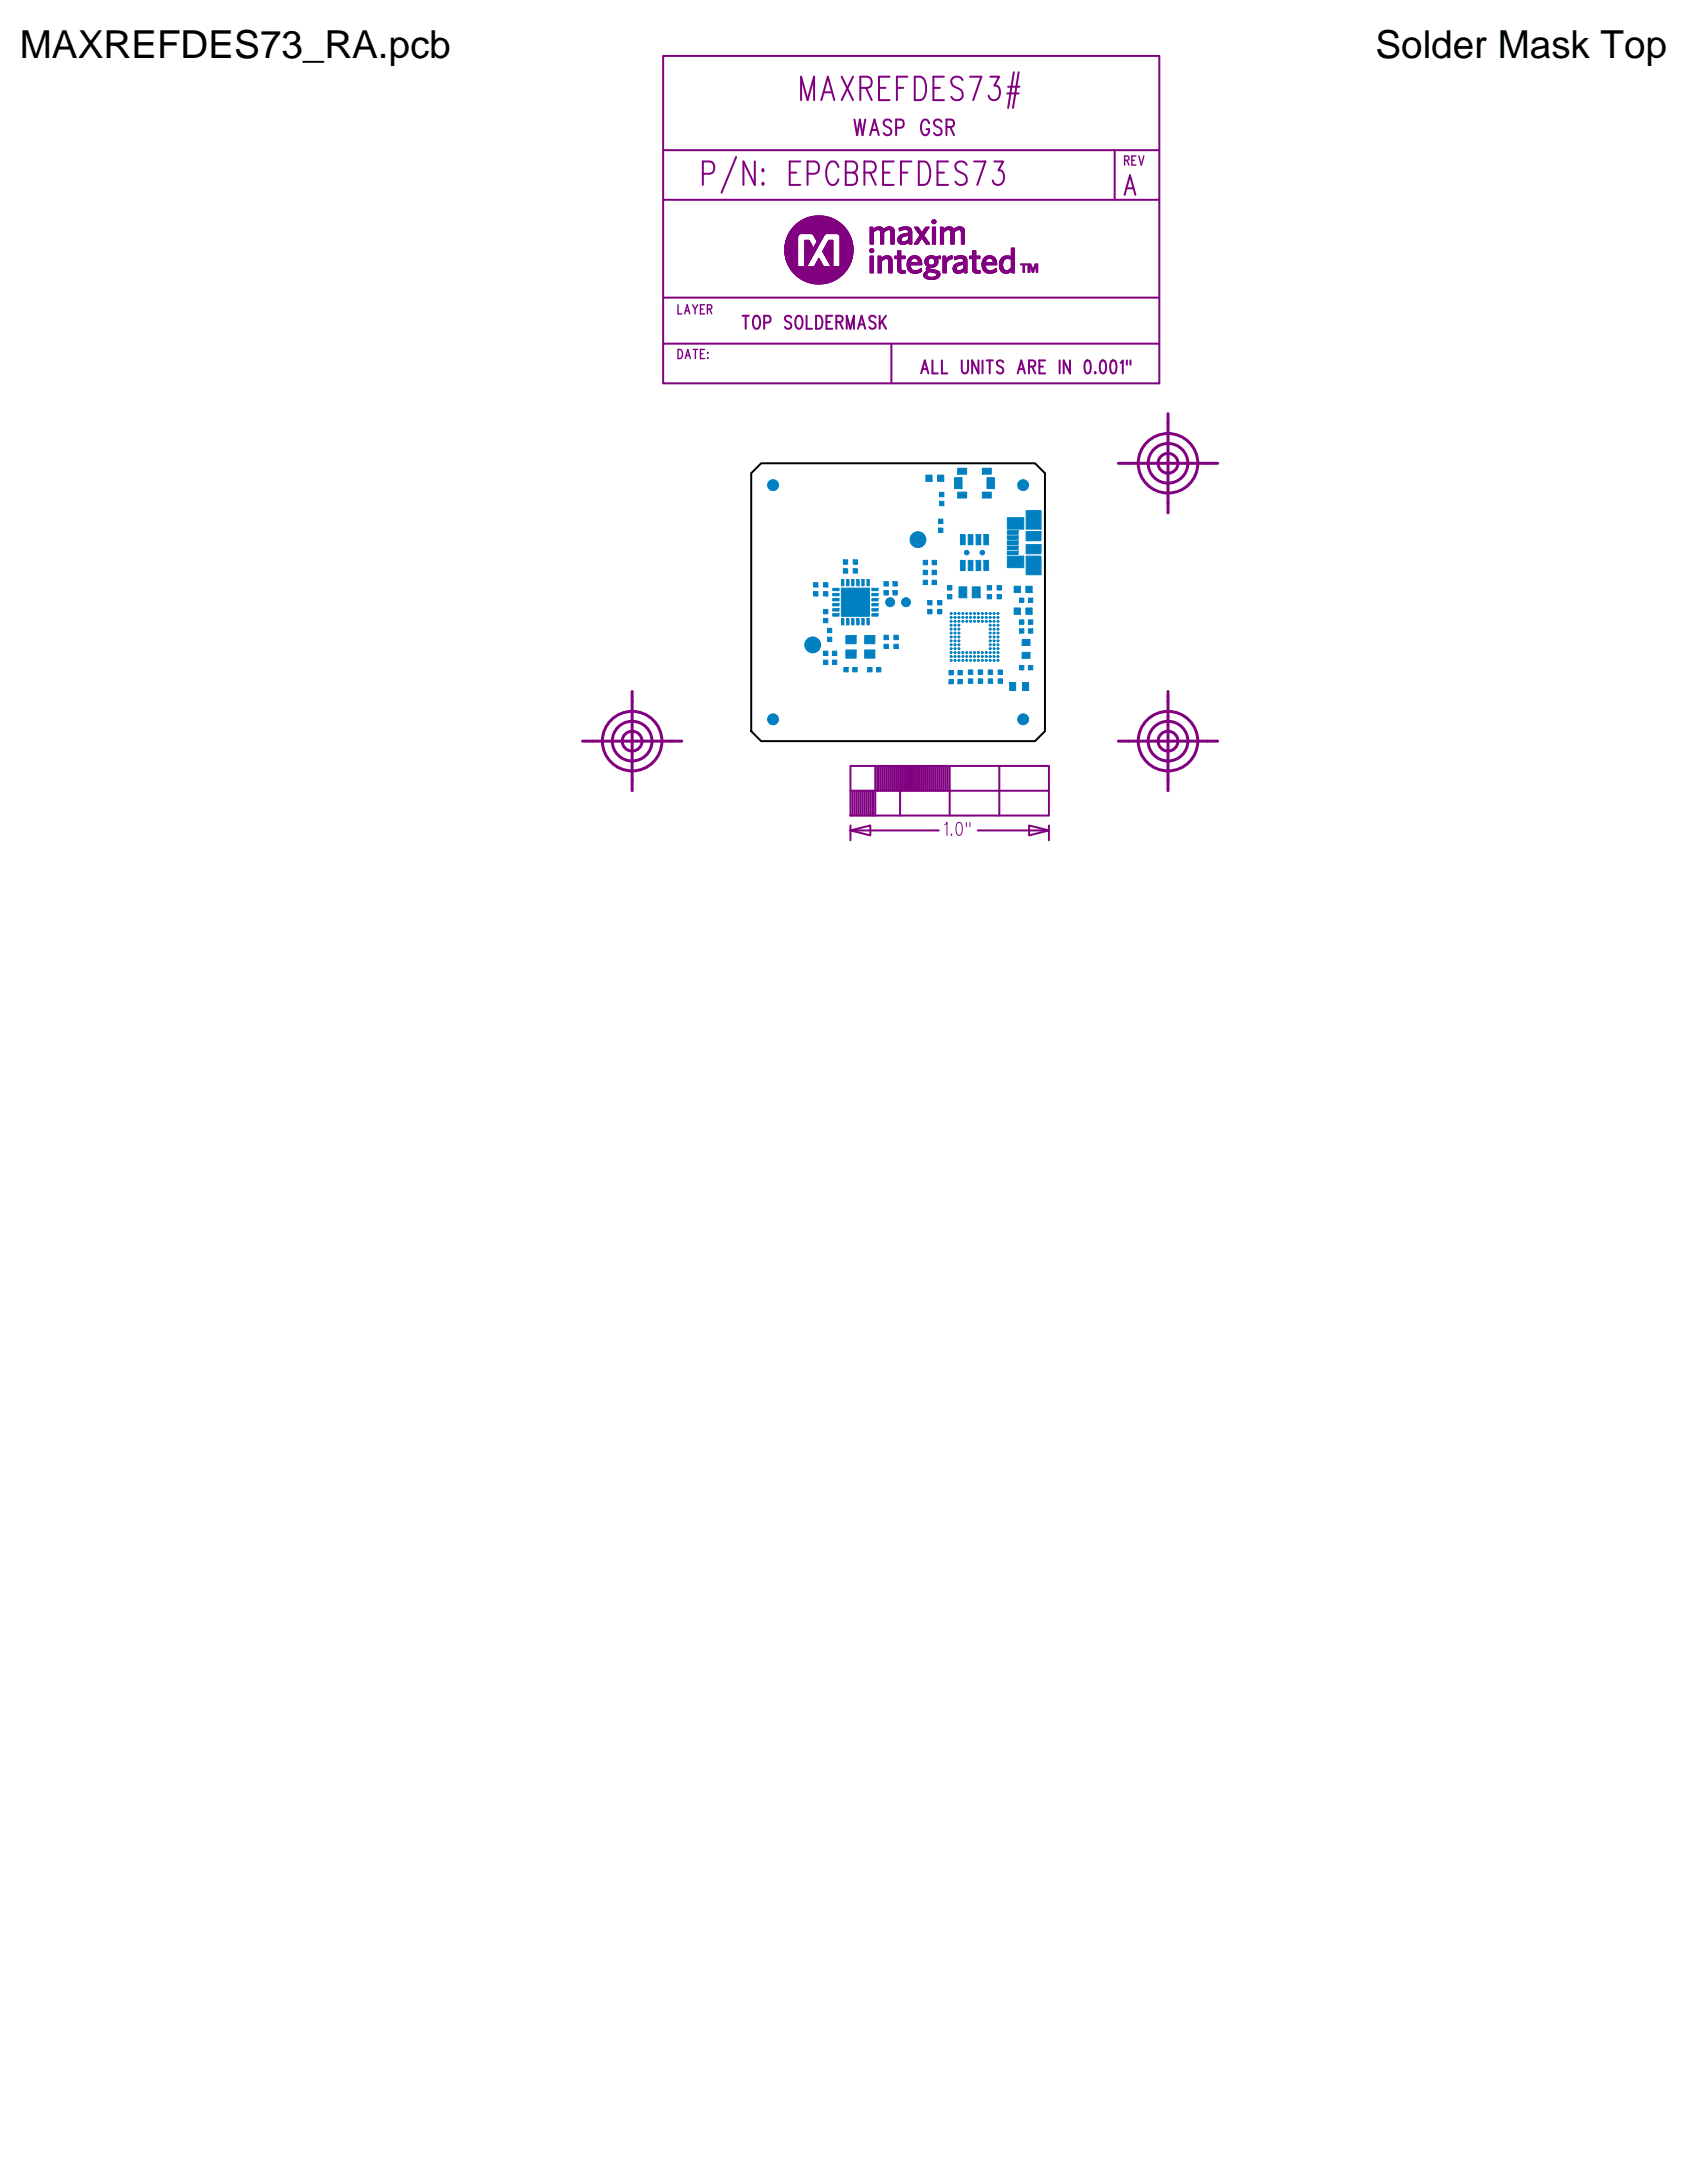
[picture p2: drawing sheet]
<svg xmlns="http://www.w3.org/2000/svg" width="216mm" height="279mm" viewBox="0 0 216 279" stroke-linecap="round" stroke-linejoin="round" font-family="sans-serif">
<defs><g id="words">
<g font-size="4.9">
<text x="2.5" y="7.5">MAXREFDES73_RA.pcb</text>
<text x="176" y="7.5">Solder Mask Top</text>
</g>
<g font-size="4.6" fill="#800080">
<text x="102.5" y="12.8">MAXREFDES73#</text>
<text x="89.9" y="23.7">P/N: EPCBREFDES73</text>
</g>
<text font-size="4.6" fill="#0080c0" x="122.3" y="72.4">J1</text>
<text font-size="3.8" fill="#800080" x="143.9" y="24.9">A</text>
<text font-size="3.6" fill="#0080c0" x="110.8" y="78.9" transform="rotate(-90 110.8 78.9)">U3x256</text>
<text font-size="3" fill="#800080" x="109.4" y="17.3">WASP GSR</text>
<g font-size="2.5" fill="#800080">
<text x="95" y="42.1">TOP SOLDERMASK</text>
<text x="117.9" y="47.8">ALL UNITS ARE IN 0.001&quot;</text>
<text x="120.9" y="106.9">1.0&quot;</text>
</g>
<g font-size="1.8" fill="#800080">
<text x="143.9" y="21.1">REV</text>
<text x="86.8" y="40.2">LAYER</text>
<text x="86.8" y="45.9">DATE:</text>
</g>
</g></defs>
<path d="M97.4 59.3h35.1l1.2 1.3v33l-1.2 1.3h-35.1l-1.3-1.3v-33z" fill="none" stroke="#000" stroke-width=".25"/>
<g fill="none" stroke="#800080" stroke-width=".13">
<path d="M100.4 31.5h1.7M100.4 31.6h1.7M100.4 31.7h1.7M100.4 31.8h1.7M100.4 31.9h1.7M100.4 32h1.7M100.4 32.1h1.7M100.4 32.2h1.7M100.4 32.3h1.7M100.4 32.4h1.7M100.5 31.4h1.6M100.5 31.5h1.6"/>
<path d="M100.5 32.5h1.6M100.5 32.6h1.6M100.5 31.2h1.6M100.5 31.3h1.6M100.5 32.7h1.6M100.5 31.1h1.6M100.5 32.8h1.6M100.5 32.9h1.6M100.5 31h1.6M100.5 33h1.6M100.5 30.9h1.6M100.5 33.1h1.6"/>
<path d="M100.6 30.8h1.5M100.6 30.9h1.5M100.6 33.1h1.5M100.6 30.7h1.5M100.6 33.2h1.5M100.6 33.3h1.5M100.6 30.6h1.5M100.6 33.4h1.5M100.7 30.5h1.4M100.7 33.4h1.4M100.7 33.5h1.4M100.7 30.4h1.4"/>
<path d="M100.7 33.6h1.4M100.8 30.3h1.3M100.8 33.7h1.3M100.8 30.2h1.3M100.8 33.8h1.3M100.8 30.1h1.4M100.8 33.9h1.3M100.9 33.9h1.2M100.9 30h1.3M100.9 34h1.2M100.9 29.9h1.5M100.9 30h1.4"/>
<path d="M100.9 34.1h1.2M101 34.1h1.1M101 29.9h7.6M101 34.1h7.6M101 29.8l7.6 .1M101 29.8h7.6M101 34.2h7.6M101 29.7h7.6M101.1 34.3h7.4M101.1 29.7h7.4M101.1 34.4h7.4M101.1 29.6h7.4"/>
<path d="M101.2 34.4h7.2M101.2 29.5h7.2M101.2 29.6h7.3M101.2 34.5h7.2M101.2 29.4h7.2M101.3 29.4h7M101.3 34.6h7M101.3 29.3h7M101.3 34.7h7M101.4 29.2h6.8M101.4 34.8h6.8M101.5 29.2h6.6"/>
<path d="M101.5 34.9h6.6M101.5 29.1h6.6M101.5 34.8h6.6M101.6 29l6.5 .1M101.6 34.9h6.4M101.6 29h6.4M101.6 35h6.4M101.6 28.9h6.4M101.7 28.9h6.2M101.7 35.1h6.2M101.8 28.8h6M101.8 35.2h6"/>
<path d="M101.8 28.7h6M101.9 35.3h5.8M101.9 28.7h5.8M102 35.3h5.7M102 28.6h5.6M102 35.3h5.6M102 35.4h5.6M102.1 28.6h5.5M102.1 35.4h5.4M102.1 28.5h5.4M102.1 35.5h5.4M102.2 30.1l-1.4 .1"/>
<path d="M102.2 28.5h5.2M102.2 35.5h5.2M102.2 30.1h-1.4M102.2 28.4h5.2M102.3 28.4h5.1M102.3 30h-1.4M102.3 35.6h5M102.3 28.4h5M102.4 35.6h4.8M102.4 28.3h4.8M102.4 35.7h4.8M102.5 28.3h4.7"/>
<path d="M102.5 28.3h4.6M102.5 35.7h4.6M102.6 28.2h4.4M102.6 35.8h4.4M102.7 35.8h4.2M102.7 28.2h4.2M102.7 28.1h4.2M102.8 28.1h4M102.8 35.9h4.1M102.8 35.9h4M102.9 28h3.8M102.9 35.9h3.8"/>
<path d="M102.9 36h3.8M103 36h3.6M103 33.8h.4M103 33.9h.4M103 34h.3M103 28h3.6M103 30.7h.5M103 30.8h.6M103 30.9h.6M103 30.9l.7 .1M103 31h.7M103 31.1h.7"/>
<path d="M103 31.2h.8M103 31.3h.8M103 31.3h.9M103 31.4h.9M103 31.5h.9M103 31.5h1M103 31.6h1M103 31.6l1 .1M103 31.7h1M103 31.7h1.1M103 31.8h1.5M103 31.9h1.5"/>
<path d="M103 32h1.4M103 32.1h1.4M103 32.2h1.3M103 32.3h1.3M103 32.3h1.2M103 32.4h1.2M103 32.5h1.2M103 32.5h1.1M103 32.6h1.1M103 32.7h1M103 32.8h1M103 32.9h1"/>
<path d="M103 32.9h.9M103 33h.9M103 33h.8M103 33.1h.8M103 33.2h.8M103 33.2h.7M103 33.3h.7M103 33.4h.7M103 33.4h.6M103 33.5h.6M103 33.6h.5M103 33.7h.5"/>
<path d="M103 34.1h.3M103.1 28h3.4M103.1 36h3.4M103.2 27.9h3.3M103.2 27.9h3.2M103.3 36.1h3M103.3 34.1h-.3M103.3 27.9h3M103.3 34h-.3M103.4 33.9l-.4 .1M103.4 36.1h2.8M103.4 27.8h2.8"/>
<path d="M103.4 33.8l-.4 .1M103.5 27.8h2.6M103.5 33.7h-.5M103.5 36.2h2.6M103.6 33.5h-.6M103.6 36.2h2.4M103.6 27.8h2.4M103.7 27.7h2.2M103.8 36.3h2M103.8 33.1l-.8 .1M103.8 27.7h2M103.8 33.1h-.8"/>
<path d="M103.9 36.3h1.8M103.9 33h-.9M103.9 32.9h-.9M103.9 29.9h1.8M104 32.8h-1M104 30h1.6M104 36.3h1.6M104 27.7h1.6M104.1 32.7h-1.1M104.1 30h1.4M104.1 30.1h1.4M104.1 31.7h.5"/>
<path d="M104.2 32.5h-1.2M104.2 27.7h1.2M104.2 30.2h1.2M104.2 31.6h.5M104.2 31.6h.4M104.2 34.1h1.2M104.2 30.3h1.2M104.2 31.5h.5M104.3 34h1M104.3 34h1.1M104.3 30.3h1M104.3 30.4h1"/>
<path d="M104.3 31.4h.4M104.3 31.5h.4M104.3 36.3h1M104.3 31.4h.5M104.3 33.9h1M104.3 31.3h.5M104.3 33.9h.9M104.3 30.5h.9M104.4 32.1h-1.4M104.4 33.8h.8M104.4 30.5h.8M104.4 31.3h.4"/>
<path d="M104.4 30.6h.8M104.4 31.2h.5M104.4 32l-1.4 .1M104.4 33.7h.8M104.4 30.7h.8M104.4 31.1h.5M104.5 32h-1.5M104.5 30.7h.7M104.5 30.7h.6M104.5 33.7h.6M104.5 31.1h.5M104.5 33.6h.6"/>
<path d="M104.5 31.9h-1.5M104.5 30.8h.6M104.5 31h.5M104.5 33.5h.6M104.5 31.8h-1.5M104.6 30.8h.5M104.6 30.9h.5M104.6 33.5h.4M104.6 36.4h.5M104.6 30.9h.4M104.6 33.4h.4M104.6 31.6l-.4 .1"/>
<path d="M104.6 33.3h.4M104.7 33.2h.2M104.7 33.3h.2M104.7 31.5h-.4M104.8 33.1h.1M104.9 31.1h-.4M105 31h-.5M105 30.9l-.4 .1M105.1 30.8h-.6M105.2 30.6h-.8M105.3 32.2h1.3M105.3 30.5h-1"/>
<path d="M105.3 32.1h1.3M105.3 32.3h1.3M105.4 32h1.2M105.4 32.3h1.2M105.4 32.4h1.2M105.4 31.9h1.2M105.4 32.5h1.2M105.5 31.8h1.1M105.5 31.9h1.1M105.5 32.5h1.1M105.5 31.7h1.1M105.5 32.6h1.1"/>
<path d="M105.6 31.7h1M105.6 32.7h1M105.6 31.6h1M105.6 31.5h1M105.6 32.8h1M105.7 31.5h.9M105.7 32.9h.9M105.7 31.4h.9M105.7 33h.9M105.7 31.3h.9M105.8 33h.8M105.8 31.3h.8"/>
<path d="M105.8 33.1h.8M105.8 31.2h.8M105.9 31.1h.7M105.9 33.2h.7M105.9 33.3h.7M105.9 31h.7M105.9 33.4h.7M106 30.9h.6M106 33.4h.6M106 33.5h.6M106 30.8h.6M106.1 30.8h.5"/>
<path d="M106.1 33.6h.5M106.1 30.7h.5M106.1 33.7h.5M106.2 33.8h.4M106.2 33.9h.4M106.3 33.9h.3M106.3 34h.3M106.3 34.1h.3M106.4 34.1h.2M107.2 29.9h1.5M107.3 30h1.4M107.4 30h1.3"/>
<path d="M107.4 30.1h1.4M107.5 30.2h1.3M107.5 33.8h1.3M107.5 33.9h1.3M107.5 33.9h1.2M107.5 34h1.2M107.5 34.1h1.1M107.5 30.3h1.3M107.5 30.3h1.4M107.5 30.4h1.4M107.5 30.5h1.4M107.5 30.5l1.5 .1"/>
<path d="M107.5 30.6h1.5M107.5 30.7h1.5M107.5 30.8h1.5M107.5 30.9h1.5M107.5 31h1.6M107.5 31.1h1.6M107.5 31.2h1.6M107.5 31.3h1.6M107.5 31.4h1.6M107.5 31.5h1.6M107.5 31.5h1.7M107.5 31.6h1.7"/>
<path d="M107.5 31.7h1.7M107.5 31.8h1.7M107.5 31.9h1.7M107.5 32h1.7M107.5 32.1h1.7M107.5 32.2h1.7M107.5 32.3h1.7M107.5 32.4h1.7M107.5 32.5h1.7M107.5 32.5h1.6M107.5 32.6h1.6M107.5 32.7h1.6"/>
<path d="M107.5 32.8h1.6M107.5 32.9h1.6M107.5 33h1.6M107.5 33h1.5M107.5 33.1h1.5M107.5 33.2h1.5M107.5 33.3h1.5M107.5 33.4h1.5M107.5 33.4h1.4M107.5 33.5h1.4M107.5 33.6h1.4M107.5 33.7h1.4"/>
<path d="M107.5 33.7h1.3M107.5 34.1h1.2M108.3 34.7h-6.9M108.5 34.4h-7.4M108.5 34.3h-7.4M108.6 34.2h-7.6M108.7 29.9h-7.8M108.7 34h-1.2M108.9 33.5h-1.4M109.1 32.9h-1.6M109.1 32.7h-1.6M109.2 32.5h-1.7"/>
<path d="M111.3 32.1h.5M111.3 32h.5M111.3 32.2h.5M111.3 31.9h.5M111.4 33.8h.4M111.4 33.9h.4M111.4 34h.4M111.4 34.1h.4M111.4 34.2h.4M111.4 34.3h.4M111.4 34.4h.4M111.4 34.5h.4"/>
<path d="M111.4 34.6h.4M111.4 34.7h.4M111.4 34.8h.4M111.4 34.9h.4M111.4 29.1h.3M111.4 29.2h.3M111.4 29.3h.3M111.4 29.4h3M111.4 29.4h.9M111.4 29.5h.7M111.4 29.6h.6M111.4 29.6h.5"/>
<path d="M111.4 29.7h.5M111.4 29.7h.4M111.4 29.8h.4M111.4 29.9h.4M111.4 30h.4M111.4 30.1h.4M111.4 30.2h.4M111.4 30.3h.4M111.4 30.4h.4M111.4 30.5h.4M111.4 30.6h.4M111.4 30.7h.4"/>
<path d="M111.4 30.8h.4M111.4 30.9h.4M111.4 31h.4M111.4 31.1h.4M111.4 31.2h.4M111.4 31.9h.4M111.4 32.2h.4M111.4 32.8h.4M111.4 32.9h.4M111.4 33h.4M111.4 33.1h.4M111.4 33.2h.4"/>
<path d="M111.4 33.3h.4M111.4 33.4h.4M111.4 33.5h.4M111.4 33.6h.4M111.4 33.7h.4M111.4 32.3h.4M111.4 31.9h.3M111.4 32.3h.3M111.4 31.8h.3M111.5 31.8h.1M111.5 32.3h.1M111.8 29.3h1.3"/>
<path d="M111.8 29.3h1.2M111.8 29.7h-.4M111.9 29.2h1.1M111.9 29.6h-.5M112 29.2h.9M112.1 29.5h-.7M112.1 29.1h.8M112.2 29.1h.6M112.2 29.4h-.8M112.4 33.8h.4M112.4 33.9h.4M112.4 34h.4"/>
<path d="M112.4 34.1h.4M112.4 34.2h.4M112.4 34.3h.4M112.4 34.4h.4M112.4 34.5h.4M112.4 34.6h.4M112.4 34.7h.4M112.4 34.8h.4M112.4 34.9h.4M112.4 32.8h.3M112.4 32.9h.3M112.4 33h.4"/>
<path d="M112.4 33.1h1.7M112.4 33.1h.9M112.4 33.2h.7M112.4 33.2h.6M112.4 33.3h.6M112.4 33.3h.5M112.4 33.4h.4M112.4 33.5h.4M112.4 33.6h.4M112.4 33.7h.4M112.4 29.4h1.3M112.4 29h.2"/>
<path d="M112.5 29.4h1.1M112.6 29.5h.9M112.6 29.5h.8M112.7 29.6h.6M112.7 29.6h.5M112.7 29.7h.5M112.7 29.7h.4M112.7 29.8h.4M112.7 29.9h.4M112.7 30h.4M112.7 30.1h.4M112.7 30.2h.4"/>
<path d="M112.7 30.3h.4M112.7 30.4h.4M112.7 30.5h.4M112.7 30.6h.4M112.7 30.7h.4M112.7 30.8h.4M112.7 30.9h.4M112.7 31h.4M112.7 31.1h.4M112.7 31.2h.4M112.8 33h1.3M112.9 33.4h-.5"/>
<path d="M112.9 33h1.2M112.9 32.9h1.1M113 33.3h-.6M113 32.9h1M113.1 32.8h.8M113.1 33.2h-.7M113.1 29.3h1.3M113.1 29.7l-.4 .1M113.2 29.3h1.2M113.2 32.8h.7M113.2 29.2h1.1M113.2 32.8h.6"/>
<path d="M113.2 33.1l-.8 .1M113.3 29.2h1M113.4 29.1h.8M113.4 32.7h.3M113.5 29.1h.7M113.5 33.1h.6M113.5 29.1h.6M113.6 33.1h.5M113.7 33.2h.4M113.7 33.2h.5M113.7 33.3h.5M113.7 33.8h.5"/>
<path d="M113.7 33.9h.5M113.7 34h.5M113.7 34.1h.5M113.7 34.2h.5M113.7 34.3h.5M113.7 34.4h.5M113.7 34.5h.5M113.7 34.6h.5M113.7 34.7h.5M113.7 34.8h.5M113.7 34.9h.5M113.7 29.4h.7"/>
<path d="M113.7 33.4h.5M113.7 33.5h.5M113.7 33.6h.5M113.7 33.7h.5M113.8 29h.1M113.9 29.4h.5M113.9 29.5h.5M114 29.5h.4M114 29.6h.4M114 29.7h.4M114 29.8h.4M114 29.9h.4"/>
<path d="M114 30h.4M114 30.1h.4M114 30.2h.4M114 30.3h.4M114 30.4h.4M114 30.5h.4M114 30.6h.4M114 30.7h.4M114 30.8h.4M114 30.9h.4M114 31h.4M114 31.1h.4"/>
<path d="M114 31.2h.4M114.5 32.8h1.3M114.5 32.9h1.3M114.5 33h1.3M114.5 33.1h1.3M114.9 33.8h.4M114.9 33.9h.4M114.9 34h.4M114.9 34.1h.4M114.9 34.2h.4M114.9 34.3h.4M114.9 34.4h.4"/>
<path d="M114.9 34.5h.4M114.9 34.5l.5 .1M114.9 32.1h.4M114.9 32.2h.4M114.9 32.3h.4M114.9 32.4h.4M114.9 32.5h.4M114.9 32.6h.4M114.9 32.7h.4M114.9 33.1h.4M114.9 33.2h.4M114.9 33.3h.4"/>
<path d="M114.9 33.4h.4M114.9 33.5h.4M114.9 33.6h.4M114.9 33.7h.4M114.9 34.5h.5M114.9 34.6h.5M114.9 34.6h.9M114.9 30.6h.4M114.9 30.7h.4M114.9 30.8h.5M114.9 34.7h.9M114.9 30.5h.5"/>
<path d="M114.9 30.9h.5M114.9 30.9h.6M115 30.4h.4M115 30.9l1.7 .1M115 31h1.7M115 34.8h.9M115 30.3h.5M115 30.4h.5M115 31h1.3M115 30.3h.7M115 31.1h1.2M115 34.9h.9"/>
<path d="M115.1 29.2h1.4M115.1 29.2h1.5M115.1 29.3h1.5M115.1 31.1h1M115.1 29.4h1.5M115.1 29.4h.5M115.1 29.5h.3M115.1 29.5h.2M115.1 30.2h.8M115.1 29.6h.1M115.1 30.2h1M115.1 31.2h1"/>
<path d="M115.1 34.9h.8M115.1 30.2h1.6M115.2 31.2h.8M115.2 34.9h.7M115.2 29.2h1.3M115.2 30.1h1.5M115.2 31.2h.7M115.2 29.1h1.2M115.2 35h.7M115.3 29.5h-.2M115.3 30h1.4M115.4 30.5l-.5 .1"/>
<path d="M115.4 29.1h.9M115.4 30h1.3M115.4 30.5h-.5M115.4 31.3h.3M115.5 30.4h-.5M115.5 29.1h.8M115.5 30h1.2M115.5 29.4h-.4M115.6 29.9h1.1M115.6 30.3h-.6M115.8 29h.2M115.8 29.9h.9"/>
<path d="M115.9 30.2h-.9M115.9 30.9h.8M116 29.9h.7M116 30.8h.7M116 29.4h.6M116.1 33.8h1.9M116.1 33.9h1.9M116.1 33.9h.4M116.1 34h.4M116.1 34.1h.4M116.1 29.4h.6M116.1 30.8h.6"/>
<path d="M116.1 33.6h1.9M116.1 33.7h1.9M116.1 34.2h.4M116.1 34.2h.5M116.1 33.5h.4M116.1 33.6h.4M116.1 34.3h.5M116.1 33.4h.5M116.1 33.5h.5M116.2 34.4h.4M116.2 30.7h.5M116.2 33.3h.4"/>
<path d="M116.2 34.4h.5M116.2 34.5h.5M116.2 29.5h.5M116.2 31.1h-1.2M116.2 33.2h.5M116.2 34.5l.6 .1M116.2 34.5h.6M116.2 29.6h.5M116.3 31h-1.3M116.3 34.6h.6M116.3 29.6h.4M116.3 29.7h.4"/>
<path d="M116.3 29.8h.4M116.3 30.2h.4M116.3 30.3h.4M116.3 30.4h.4M116.3 30.5h.4M116.3 30.6h.4M116.3 33.1h.5M116.3 34.6h.7M116.3 34.6h1.7M116.3 31h.4M116.3 31.1h.4M116.3 34.7h1.7"/>
<path d="M116.3 31.2h.4M116.3 33h1.5M116.4 31.2h.3M116.4 33h1.3M116.4 34.8h1.5M116.5 34.8h1.4M116.5 32.9h1.1M116.5 34.8h1.3M116.5 34.9h1.2M116.6 32.8h.9M116.6 33.4h-.4M116.6 34.9h1"/>
<path d="M116.7 32.8h.7M116.7 34.9h.9M116.7 33.2h-.5M116.7 35h.8M116.8 33.1l-.6 .1M116.9 32.7h.3M116.9 33.1h-.6M117 31.2h.5M117 31.2h.4M117 29.1h.5M117.1 29.2h.5M117.1 31.1h.4"/>
<path d="M117.1 31.1h.5M117.1 29.3h.5M117.2 31h.4M117.2 33.1h.6M117.2 29.3h.5M117.2 29.4h.5M117.2 30.9h.5M117.3 29.4h.4M117.3 29.4h.5M117.3 30.8h.4M117.3 33.1h.5M117.3 29.5h.5"/>
<path d="M117.3 30.8h.5M117.3 30.7h.5M117.3 33.1l.5 .1M117.3 34.6h.7M117.3 29.6h.5M117.4 29.6h.5M117.4 30.7h.4M117.4 33.2h.4M117.4 30.7h.5M117.4 33.2h.5M117.4 34.6h.5M117.4 29.7h.5"/>
<path d="M117.4 30.6h.5M117.5 29.7h.4M117.5 33.3h.4M117.5 34.6h.4M117.5 29.7l.5 .1M117.5 30.5h.4M117.5 29.8h.9M117.5 33.4h.4M117.5 31.2h-.5M117.5 30.5h1M117.5 33.5h.4M117.5 30.4h.9"/>
<path d="M117.5 33.6h.5M117.6 31.1h-.5M117.6 29.9h.8M117.6 30.4h.8M117.6 34.5h.3M117.6 31h-.5M117.6 29.9h.7M117.6 30.3h.8M117.6 30h.7M117.7 30.3h.6M117.7 30.9l-.5 .1M117.7 30h.6"/>
<path d="M117.7 30.2h.6M117.7 34.5h.2M117.7 30.1h.6M117.7 30.9h-.5M117.7 30.1h.5M117.7 30.2h.5M117.8 34.4h.1M117.9 34.3h.1M117.9 30.6h-.5M117.9 30.5l-.4 .1M118 29.8h.5M118 30.5h.5"/>
<path d="M118 29.7h.5M118 30.5l.5 .1M118.1 29.7h.4M118.1 30.6h.4M118.1 29.6h.5M118.1 30.6h.5M118.1 30.7h.5M118.1 30.7h.6M118.2 29.5h.4M118.2 29.5h.5M118.2 30.7h.5M118.2 30.8h.5"/>
<path d="M118.2 35.2h.4M118.2 35.3h.5M118.2 35.1h.4M118.2 35.3l.5 .1M118.3 29.4h.4M118.3 30.8h.4M118.3 30.9h.5M118.3 35h.4M118.3 35.4h.5M118.3 35.4h.6M118.3 35.5h.7M118.3 29.3h.5"/>
<path d="M118.3 30.9l.5 .1M118.3 34.9h.4M118.3 35.5h1.9M118.3 30h-.6M118.3 34.9h.5M118.3 35.5h1.8M118.3 29.2h.5M118.3 31h.5M118.4 31h.5M118.4 33.3h.4M118.4 33.4h.4M118.4 33.5h.4"/>
<path d="M118.4 33.6h.4M118.4 33.7h.4M118.4 35.5h1.7M118.4 29.2h.5M118.4 31.1h.5M118.4 33.2h.4M118.4 34.8h.5M118.4 35.6h1.7M118.4 33.8h.5M118.4 33.2h.5M118.4 33.8l.5 .1M118.5 34.8h1.7"/>
<path d="M118.5 29.1h.4M118.5 31.2h.5M118.5 33.1h.4M118.5 35.6h1.5M118.5 33.9h.6M118.5 33h.6M118.5 33.9h.5M118.5 35.6h1.4M118.5 33.9h1.4M118.5 33h1.9M118.5 34.4h.6M118.5 34.5h.7"/>
<path d="M118.5 34.7h1.6M118.5 34.4h.5M118.5 35.7h1.4M118.5 34.3h.4M118.5 34.4h.4M118.5 34.5h.9M118.5 34h1.4M118.5 34.5h1M118.6 34h1.2M118.6 34.5l1.1 .1M118.6 33h1.8M118.6 34.3h.4"/>
<path d="M118.6 34.6h1.2M118.6 34.7h1.4M118.6 32.9h1.7M118.6 34.6h1.3M118.6 35.1h-.4M118.6 34.6l1.4 .1M118.6 32.9h1.1M118.6 34.1h1.2M118.6 34.2h.9M118.7 35.7h1.1M118.7 35h-.5M118.7 34.1h1"/>
<path d="M118.7 32.9h1M118.7 29.4h-.5M118.7 32.8h1M118.7 35h-.4M118.7 35.7h1M118.7 29.4h-.4M118.8 33.4h-.4M118.8 32.8h.8M118.8 29.3h-.5M118.8 33.3h-.4M118.8 34.9h-.5M118.9 29.2h-.5"/>
<path d="M118.9 33.2h-.5M118.9 32.8h.6M118.9 29.1h-.5M118.9 33.1l-.5 .1M119 34.8h-.6M119 34.8h1.2M119 35.8h.4M119 33.1h-.5M119 32.7h.4M119.2 34.8h1M119.3 28.4h.5M119.3 28.3h.5"/>
<path d="M119.3 28.5h.5M119.3 33h1.1M119.3 28.2h.4M119.3 28.5h.4M119.3 28.6h.4M119.3 29.1h.4M119.3 29.2h.4M119.3 29.3h.4M119.3 29.4h.4M119.3 29.5h.4M119.3 29.6h.4M119.3 29.7h.4"/>
<path d="M119.3 29.8h.4M119.3 29.9h.4M119.3 30h.4M119.3 30.1h.4M119.3 30.2h.4M119.3 30.3h.4M119.3 30.4h.4M119.3 30.5h.4M119.3 30.6h.4M119.3 30.7h.4M119.3 30.8h.4M119.3 30.9h.4"/>
<path d="M119.3 31h.4M119.3 31.1h.4M119.3 31.2h.4M119.3 33.9h.6M119.4 34.9h.8M119.4 33.1h1M119.4 34.2l-.8 .1M119.4 28.2h.3M119.4 28.6h.3M119.4 33.9h.5M119.4 28.1h.2M119.4 28.6h.2"/>
<path d="M119.5 33.1h.9M119.5 35.5h.7M119.5 33.1h.7M119.5 33.8h.5M119.5 33.2h.5M119.5 33.7h.5M119.6 33.2h.4M119.6 33.7h.4M119.6 33.3h.4M119.6 34.9h.7M119.6 34.2h-.9M119.6 33.4h.4"/>
<path d="M119.6 33.6h.4M119.6 33.5h.4M119.7 34.9h.6M119.7 35.4h.5M119.7 35h.6M119.8 35.4h.4M119.8 32.9h.5M119.8 35h.5M119.8 35.3h.5M119.9 32.9h.4M119.9 35.1h.4M119.9 35.2h.4"/>
<path d="M119.9 32.8h.4M120 33.8h-.5M120.1 32.8h.2M120.2 32.8h.1M120.2 35.4h-.6M120.3 35.3h-.4M120.3 29.1h.4M120.3 29.2h.4M120.3 29.3h.4M120.3 29.4h3.1M120.3 29.4h1M120.3 29.5h.8"/>
<path d="M120.3 29.6h.7M120.3 29.6h.6M120.3 29.7h.6M120.3 29.7h.5M120.3 29.8h.5M120.3 29.9h.5M120.3 30h.5M120.3 30.1h.5M120.3 30.2h.5M120.3 30.3h.5M120.3 30.4h.5M120.3 30.5h.5"/>
<path d="M120.3 30.6h.5M120.3 30.7h.5M120.3 30.8h.5M120.3 30.9h.5M120.3 31h.5M120.3 31.1h.5M120.3 31.2h.5M120.7 33.8h.4M120.7 33.9h.4M120.7 34h.4M120.7 34.1h.4M120.7 34.2h.4"/>
<path d="M120.7 34.3h.4M120.7 34.4h.4M120.7 34.5h.4M120.7 34.6h.4M120.7 34.7h.4M120.7 34.8h.4M120.7 34.9h.4M120.7 32.8h.3M120.7 32.9h.3M120.7 33h.3M120.7 33h.4M120.7 33.1h.4"/>
<path d="M120.7 33.1h1.1M120.7 33.2h.9M120.7 33.2h.8M120.7 33.3h.8M120.7 33.3h.7M120.7 33.4h.6M120.7 33.5h.5M120.7 33.6h.5M120.7 33.7h.4M120.8 29.3h1.2M120.8 29.7h-.5M120.9 29.2h1.1"/>
<path d="M120.9 29.6h-.6M121 29.2h.9M121 29.5h-.7M121.1 29.1h.8M121.1 33.6h-.4M121.1 29.1h.7M121.1 33.1h.8M121.2 33h.7M121.2 33.5h-.5M121.2 29.1h.6M121.2 29.4h-.9M121.3 33h.6"/>
<path d="M121.3 32.9h.6M121.3 33.4h-.6M121.4 32.9h.5M121.4 29h.1M121.4 29.4h1.3M121.4 33.3h-.7M121.4 32.8h.5M121.5 29.4h1.1M121.5 32.8h.4M121.6 29.5h.8M121.6 32.8h.3M121.6 33.2h-.9"/>
<path d="M121.6 29.6h.7M121.7 29.6h.5M121.7 29.7h.5M121.7 29.7h.4M121.7 29.8h.4M121.7 29.9h.4M121.7 30h.4M121.7 30.1h.4M121.7 30.2h.4M121.7 30.3h.4M121.7 30.4h.4M121.7 30.5h.4"/>
<path d="M121.7 30.6h.4M121.7 30.7h.4M121.7 30.8h.4M121.7 30.9h.4M121.7 31h.4M121.7 31.1h.4M121.7 31.2h.4M121.7 32.7h.1M122 34.3h.4M122 34.4h.4M122 34.5h.4M122 34.2h.4"/>
<path d="M122 34.5l.5 .1M122 34.1h.5M122 34.6h.5M122 34.6l1.7 .1M122 34.7h1.7M122.1 34h.5M122.1 34.8h1.2M122.1 34.8h1.1M122.1 29.3h1.3M122.1 34h.6M122.1 32.9h1.5M122.1 33h1.5"/>
<path d="M122.1 33h1.6M122.1 33.9h.9M122.1 33.1h.6M122.1 33.1h.5M122.2 34.9h.9M122.2 33.2h.2M122.2 33.2h.1M122.2 33.9h.9M122.2 29.7h-.5M122.2 29.2h1.1M122.2 32.9h1.3M122.2 34.9h.8"/>
<path d="M122.3 33.8h1.4M122.3 29.6h-.6M122.3 32.8h1.2M122.3 34.9h.7M122.3 29.2h1M122.3 35h.6M122.3 29.2h.9M122.4 33.2h-.2M122.4 29.1h.8M122.4 33.7h1.3M122.4 32.8h1M122.4 34.2h-.4"/>
<path d="M122.5 33.7h1.2M122.5 29.1h.7M122.5 32.8h.9M122.5 34.1h-.5M122.5 29.1h.6M122.6 33.7h1.1M122.7 33.6h1M122.7 34h-.6M122.7 29.4h.7M122.8 29h.1M122.8 32.7h.4M122.8 29.4h.6"/>
<path d="M122.9 33.6h.8M122.9 33.9l-.8 .1M122.9 34.6h.8M122.9 29.5h.5M123 34.6h.7M123 29.5h.4M123 29.6h.4M123 33.6h.7M123 29.7h.4M123 29.8h.4M123 29.9h.4M123 30h.4"/>
<path d="M123 30.1h.4M123 30.2h.4M123 30.3h.4M123 30.4h.4M123 30.5h.4M123 30.6h.4M123 30.7h.4M123 30.8h.4M123 30.9h.4M123 31h.4M123 31.1h.4M123 31.2h.4"/>
<path d="M123.1 34.5h.6M123.1 33.1h.6M123.1 33.5h.6M123.2 33.1h.5M123.2 34.5h.5M123.2 34.4h.5M123.2 33.2h.5M123.3 33.2h.4M123.3 34.4h.4M123.3 33.3h.4M123.3 34.3h.4M123.3 33.4h.4"/>
<path d="M123.3 34.7h-1.2M123.3 33.9h.4M123.3 34h.4M123.3 34.1h.4M123.3 34.2h.4M123.3 33.5h.4M123.4 34.7h.3M123.4 34.8h.3M123.4 34.9h.3M123.7 33.1h-1.6M123.7 33.8l-1.5 .1M124.1 32.8h1.3"/>
<path d="M124.1 32.9h1.3M124.1 33h1.3M124.1 33.1h1.3M124.5 33.8h.4M124.5 33.9h.4M124.5 34h.4M124.5 34.1h.4M124.5 34.2h.4M124.5 34.3h.4M124.5 34.4h.4M124.5 34.5h.4M124.5 32.1h.4"/>
<path d="M124.5 32.2h.4M124.5 32.3h.4M124.5 32.4h.4M124.5 32.5h.4M124.5 32.6h.4M124.5 32.7h.4M124.5 33.1h.4M124.5 33.2h.4M124.5 33.3h.4M124.5 33.4h.4M124.5 33.5h.4M124.5 33.6h.4"/>
<path d="M124.5 33.7h.4M124.5 34.5l.5 .1M124.5 34.6h.5M124.5 34.6h.9M124.5 34.7h.9M124.6 34.8h.8M124.6 34.8h.9M124.6 34.9h.9M124.7 34.9h.8M124.8 34.9h.7M124.8 35h.7M125.7 33.8h1.9"/>
<path d="M125.7 33.9h1.9M125.7 33.9h.4M125.7 34h.4M125.7 33.7h1.9M125.7 34.1h.4M125.7 34.2h.4M125.7 33.6h.4M125.7 33.6h1.8M125.7 34.2l.5 .1M125.7 34.3h.5M125.7 33.5h.4M125.7 34.4h.5"/>
<path d="M125.7 33.4h.5M125.8 33.3h.4M125.8 34.4h.4M125.8 34.5h.5M125.8 33.2h.4M125.8 34.5l.6 .1M125.8 33.2h.5M125.9 34.6h.6M125.9 33.1h.5M125.9 34.6h1.6M125.9 34.7h1.7M125.9 33h1.4"/>
<path d="M126 33h1.3M126 34.8h1.5M126 34.8h1.4M126 32.9h1.3M126.1 32.9h1.1M126.1 34.8h1.3M126.1 33.5h-.4M126.1 34.9h1.2M126.2 33.5h-.5M126.2 32.8h.9M126.2 34.9h1M126.2 33.3h-.4"/>
<path d="M126.2 32.8h.8M126.3 34.9h.8M126.3 33.2h-.5M126.3 32.8h.7M126.4 35h.7M126.4 33.1l-.5 .1M126.5 32.7h.3M126.5 33.1h-.6M126.7 33.1h.7M126.9 33.1h.5M126.9 34.6h.6M127 33.2h.4"/>
<path d="M127 33.2h.5M127 34.6h.5M127 33.3h.5M127.1 33.3h.4M127.1 34.6h.4M127.1 33.4h.4M127.1 33.5h.4M127.1 33.6h.4M127.2 34.5h.3M127.3 34.5h.2M127.3 34.4h.2M127.4 34.4h.1"/>
<path d="M127.5 34.3h.1M127.9 33.8h.4M127.9 33.9h.4M127.9 34h.4M127.9 34.1h.4M127.9 33.7h.4M127.9 34.2h.4M127.9 34.2h.5M127.9 34.3h.5M127.9 33.6h.5M127.9 33.6h.4M127.9 34.4h.5"/>
<path d="M127.9 33.5h.5M128 34.4h.5M128 33.4h.4M128 34.5h.5M128 33.3h.5M128 34.5l.6 .1M128 33.2h.5M128.1 34.6h.6M128.1 34.6h.7M128.1 34.6h1.7M128.1 33.2h.5M128.1 34.7h1.3"/>
<path d="M128.1 33.1h.7M128.1 33.1h1.7M128.2 33h1.6M128.2 34.8h1.2M128.2 34.8h1.1M128.3 33h1.5M128.3 34.8h1M128.3 34.9h.9M128.3 32.9h1.5M128.4 32.9h1.4M128.4 34.9h.7M128.4 33.5h-.5"/>
<path d="M128.4 32.8h1.4M128.5 33.4h-.5M128.5 35h.5M128.5 33.3h-.5M128.5 32.8h.8M128.6 33.2h-.5M128.6 32.8h.7M128.7 33.1l-.6 .1M128.9 34.6h.9M129 34.6h.8M129.1 34.6h.7M129.1 33.1h.7"/>
<path d="M129.1 34.5h.7M129.2 34.5h.6M129.2 33.1h.6M129.3 34.4h.5M129.4 34.3h.4M129.4 33.2h.4M129.4 33.8h.4M129.4 33.9h.4M129.4 34h.4M129.4 34.1h.4M129.4 34.2h.4M129.4 31.7h.4"/>
<path d="M129.4 31.8h.4M129.4 31.9h.4M129.4 32h.4M129.4 32.1h.4M129.4 32.2h.4M129.4 32.3h.4M129.4 32.4h.4M129.4 32.5h.4M129.4 32.6h.4M129.4 32.7h.4M129.4 32.8h.4M129.4 33.3h.4"/>
<path d="M129.4 33.4h.4M129.4 33.5h.4M129.4 33.6h.4M129.4 33.7h.4M129.5 34.7h.3M129.5 34.8h.3M129.5 34.9h.3M130.6 33.8h.9M130.6 33.9h.9M130.9 34h.2M130.9 34.1h.2M130.9 34.2h.2"/>
<path d="M130.9 34.3h.2M130.9 34.4h.2M130.9 34.5h.2M130.9 34.6h.2M130.9 34.7h.2M130.9 34.8h.2M130.9 34.9h.2M131.6 33.8h.3M131.6 33.8h.4M131.6 33.9h.4M131.6 34h.4M131.6 34.1h.4"/>
<path d="M131.6 34.2h.5M131.6 34.2h.2M131.6 34.3h.2M131.6 34.4h.2M131.6 34.5h.2M131.6 34.6h.2M131.6 34.7h.2M131.6 34.8h.2M131.6 34.9h.2M131.9 34.2h.2M131.9 34.3h.2M131.9 34.4h.2"/>
<path d="M131.9 34.4h.3M132 34.5h.5M132 34.5h.4M132 34.6h.4M132.1 34.7h.3M132.1 34.7h.2M132.1 34.8h.2M132.1 34.9h.2M132.2 34.4h.3M132.3 34.2h.2M132.3 34.3h.2M132.3 34.1h.5"/>
<path d="M132.3 34.1h.2M132.4 34h.4M132.4 33.9h.4M132.5 33.8h.3M132.6 34.1h.2M132.6 34.2h.2M132.6 34.3h.2M132.6 34.4h.2M132.6 34.5h.2M132.6 34.6h.2M132.6 34.7h.2M132.6 34.8h.2"/>
<path d="M132.6 34.9h.2M108.8 104.4h.1M134.2 104.4h.1"/>
</g>
<g fill="none" stroke="#800080" stroke-width=".25">
<path d="M84.9 7.2h63.5v41.9h-63.5zM84.9 19.2h63.5M142.7 19.2v6.4M84.9 38.1h63.5M84.9 25.6h63.5M84.9 44h63.5M114.1 44v5.1M108.8 98h25.4v6.4h-25.4zM112 98v6.4M112.3 98v3.2M112.4 98v3.2M112.7 98v3.2"/>
<path d="M112.9 98v3.2M113.2 98v3.2M113.4 98v3.2M113.7 98v3.2M113.9 98v3.2M114.2 98v3.2M114.4 98v3.2M114.7 98v3.2M114.9 98v3.2M115.2 98v6.4M115.4 98v3.2M115.7 98v3.2"/>
<path d="M116 98v3.2M116.2 98v3.2M116.5 98v3.2M116.7 98v3.2M117 98v3.2M117.2 98v3.2M117.5 98v3.2M117.7 98v3.2M118 98v3.2M118.2 98v3.2M118.5 98v3.2M118.7 98v3.2"/>
<path d="M119 98v3.2M119.3 98v3.2M119.5 98v3.2M119.8 98v3.2M120 98v3.2M120.3 98v3.2M120.5 98v3.2M120.8 98v3.2M121 98v3.2M121.3 98v3.2M121.5 98v6.4M127.9 98v6.4"/>
<path d="M108.8 106.3l2.6-.6v1.2zM108.8 101.2h25.4M108.8 105.7v1.9M108.8 106.3h11.3M109.1 101.2v3.2M109.3 101.2v3.2M109.6 101.2v3.2M109.9 101.2v3.2M110.1 101.2v3.2M110.4 101.2v3.2M110.6 101.2v3.2M110.9 101.2v3.2"/>
<path d="M111.1 101.2v3.2M111.4 101.2v3.2M111.6 101.2v3.2M111.8 101.2v3.2M125.1 106.3h9.1M131.7 105.7l2.5 .6-2.5 .6zM134.2 105.7v1.9"/>
</g>
<g fill="none" stroke="#800080" stroke-width=".38">
<path d="M143.1 59.3h12.7M149.5 52.9v12.7M74.6 94.9h12.7M80.9 88.5v12.7M143.1 94.9h12.7M149.5 88.5v12.7"/>
<circle cx="149.5" cy="59.3" r="3.8"/>
<circle cx="149.5" cy="59.3" r="2.54"/>
<circle cx="149.5" cy="59.3" r="1.27"/>
<circle cx="80.9" cy="94.9" r="3.8"/>
<circle cx="80.9" cy="94.9" r="2.54"/>
<circle cx="80.9" cy="94.9" r="1.27"/>
<circle cx="149.5" cy="94.9" r="3.8"/>
<circle cx="149.5" cy="94.9" r="2.54"/>
<circle cx="149.5" cy="94.9" r="1.27"/>
</g>
<g fill="#0080c0" stroke="#0080c0" stroke-width=".13">
<path d="M121.3 75h.5v.5h-.5z"/>
<path d="M121.3 76.1h.5v.6h-.5z"/>
<path d="M107.9 71.7h.6v.5h-.6z"/>
<path d="M107.9 72.8h.6v.6h-.6z"/>
<path d="M127.7 86.9h.6v.6h-.6z"/>
<path d="M127.7 85.8h.6v.5h-.6z"/>
<path d="M130.5 76.5h.5v.6h-.5z"/>
<path d="M131.6 76.5h.6v.6h-.6z"/>
<path d="M120 76.9h.5v.5h-.5z"/>
<path d="M120 78h.5v.6h-.5z"/>
<path d="M113.1 82.4h.6v.6h-.6z"/>
<path d="M113.1 81.3h.6v.6h-.6z"/>
<path d="M126.5 86.9h.5v.6h-.5z"/>
<path d="M126.5 85.8h.5v.5h-.5z"/>
<path d="M111.6 78.6h.8v.3h-.8z"/>
<path d="M111.6 77.9h.8v.3h-.8z"/>
<path d="M111.6 77.3h.8v.3h-.8z"/>
<path d="M111.6 76.6h.8v.3h-.8z"/>
<path d="M111.6 76h.8v.3h-.8z"/>
<path d="M111.6 75.3h.8v.3h-.8z"/>
<path d="M106.6 75.3h.8v.3h-.8z"/>
<path d="M106.6 76h.8v.3h-.8z"/>
<path d="M106.6 76.6h.8v.3h-.8z"/>
<path d="M106.6 77.3h.8v.3h-.8z"/>
<path d="M106.6 77.9h.8v.3h-.8z"/>
<path d="M106.6 78.6h.8v.3h-.8z"/>
<path d="M118.7 76.9h.6v.5h-.6z"/>
<path d="M118.7 78h.6v.6h-.6z"/>
<path d="M123.9 86.9h.6v.6h-.6z"/>
<path d="M123.9 85.8h.6v.5h-.6z"/>
<path d="M121.5 87h.5v.5h-.5z"/>
<path d="M122.6 87h.6v.5h-.6z"/>
<path d="M114.3 74.4h.5v.6h-.5z"/>
<path d="M114.3 75.6h.5v.5h-.5z"/>
<path d="M113.1 74.4h.6v.6h-.6z"/>
<path d="M113.1 75.6h.6v.5h-.6z"/>
<path d="M105.4 75.7h.5v.6h-.5z"/>
<path d="M105.4 74.6h.5v.5h-.5z"/>
<path d="M104.1 75.7h.6v.6h-.6z"/>
<path d="M104.1 74.6h.6v.5h-.6z"/>
<path d="M105.4 78h.5v.6h-.5z"/>
<path d="M105.4 79.1h.5v.6h-.5z"/>
<path d="M111 85.4h.6v.6h-.6z"/>
<path d="M112.2 85.4h.5v.6h-.5z"/>
<path d="M109.1 85.4h.6v.6h-.6z"/>
<path d="M108 85.4h.5v.6h-.5z"/>
<path d="M106.5 84.5h.6v.5h-.6z"/>
<path d="M106.5 83.3h.6v.6h-.6z"/>
<path d="M128.9 70.5h1.4v.5h-1.4z"/>
<path d="M128.9 69.9h1.4v.4h-1.4z"/>
<path d="M128.9 69.2h1.4v.5h-1.4z"/>
<path d="M128.9 68.6h1.4v.4h-1.4z"/>
<path d="M128.9 67.9h1.4v.5h-1.4z"/>
<path d="M131.3 71.2h1.9v2.4h-1.9z"/>
<path d="M131.3 69.7h1.9v1.2h-1.9z"/>
<path d="M131.3 68h1.9v1.2h-1.9z"/>
<path d="M131.3 65.4h1.9v2.3h-1.9z"/>
<path d="M128.9 71.2h2.1v1.5h-2.1z"/>
<path d="M128.9 66.3h2.1v1.4h-2.1z"/>
<path d="M127.6 75h.6v.5h-.6z"/>
<path d="M127.6 76.1h.6v.6h-.6z"/>
<path d="M126.3 75h.6v.5h-.6z"/>
<path d="M126.3 76.1h.6v.6h-.6z"/>
<path d="M125.2 85.8h.6v.5h-.6z"/>
<path d="M125.2 86.9h.6v.6h-.6z"/>
<path d="M122.6 85.8h.6v.6h-.6z"/>
<path d="M121.5 85.8h.5v.6h-.5z"/>
<path d="M109.2 71.7h.6v.5h-.6z"/>
<path d="M109.2 72.8h.6v.6h-.6z"/>
<path d="M105.9 80.4h.6v.6h-.6z"/>
<path d="M105.9 81.6h.6v.5h-.6z"/>
<path d="M114.4 82.4h.6v.6h-.6z"/>
<path d="M114.4 81.3h.6v.6h-.6z"/>
<path d="M130.5 79.3h.5v.6h-.5z"/>
<path d="M131.6 79.3h.6v.6h-.6z"/>
<path d="M122.2 61.1h.9v1.4h-.9z"/>
<path d="M126.3 61.1h1v1.4h-1z"/>
<path d="M122.6 59.9h1.1v.8h-1.1z"/>
<path d="M125.7 59.9h1.2v.8h-1.2z"/>
<path d="M122.6 63h1.1v.7h-1.1z"/>
<path d="M125.7 63h1.2v.7h-1.2z"/>
<path d="M110.7 81.3h1.3v1.1h-1.3z"/>
<path d="M108.3 81.3h1.3v1.1h-1.3z"/>
<path d="M108.3 83.2h1.3v1h-1.3z"/>
<path d="M110.7 83.2h1.3v1h-1.3z"/>
<path d="M122.7 75.1h1v1.4h-1z"/>
<path d="M124.4 75.1h1v1.4h-1z"/>
<path d="M130.8 81.8h1v.8h-1z"/>
<path d="M130.8 83.5h1v.8h-1z"/>
<path d="M129.8 75h.8v.8h-.8z"/>
<path d="M131.3 75h.8v.8h-.8z"/>
<path d="M129.8 77.8h.8v.8h-.8z"/>
<path d="M131.3 77.8h.8v.8h-.8z"/>
<path d="M118.5 60.8h.8v.8h-.8z"/>
<path d="M120 60.8h.8v.8h-.8z"/>
<path d="M105.4 84.5h.5v.5h-.5z"/>
<path d="M105.4 83.3h.5v.6h-.5z"/>
<path d="M130.9 87.4h.7v1h-.7z"/>
<path d="M129.2 87.4h.8v1h-.8z"/>
<path d="M131.6 85.2h.6v.5h-.6z"/>
<path d="M130.5 85.2h.5v.5h-.5z"/>
<path d="M131.6 80.5h.6v.5h-.6z"/>
<path d="M130.5 80.5h.5v.5h-.5z"/>
<path d="M118.1 73h.6v.5h-.6z"/>
<path d="M119.3 73h.6v.5h-.6z"/>
<path d="M120.2 63h.6v.6h-.6z"/>
<path d="M120.2 64.2h.6v.5h-.6z"/>
<path d="M119.3 71.7h.6v.6h-.6z"/>
<path d="M118.1 71.7h.6v.6h-.6z"/>
<path d="M118.1 74.3h.6v.5h-.6z"/>
<path d="M119.3 74.3h.6v.5h-.6z"/>
<path d="M120.1 66.4h.6v.6h-.6z"/>
<path d="M120.1 67.6h.6v.5h-.6z"/>
<circle cx="127.7" cy="84.5" r=".13"/>
<circle cx="127.2" cy="84.5" r=".13"/>
<circle cx="126.7" cy="84.5" r=".13"/>
<circle cx="126.2" cy="84.5" r=".13"/>
<circle cx="125.7" cy="84.5" r=".13"/>
<circle cx="125.2" cy="84.5" r=".13"/>
<circle cx="124.7" cy="84.5" r=".13"/>
<circle cx="124.2" cy="84.5" r=".13"/>
<circle cx="123.7" cy="84.5" r=".13"/>
<circle cx="123.2" cy="84.5" r=".13"/>
<circle cx="122.7" cy="84.5" r=".13"/>
<circle cx="122.2" cy="84.5" r=".13"/>
<circle cx="121.7" cy="84.5" r=".13"/>
<circle cx="127.7" cy="84" r=".13"/>
<circle cx="127.2" cy="84" r=".13"/>
<circle cx="126.7" cy="84" r=".13"/>
<circle cx="126.2" cy="84" r=".13"/>
<circle cx="125.7" cy="84" r=".13"/>
<circle cx="125.2" cy="84" r=".13"/>
<circle cx="124.7" cy="84" r=".13"/>
<circle cx="124.2" cy="84" r=".13"/>
<circle cx="123.7" cy="84" r=".13"/>
<circle cx="123.2" cy="84" r=".13"/>
<circle cx="122.7" cy="84" r=".13"/>
<circle cx="122.2" cy="84" r=".13"/>
<circle cx="121.7" cy="84" r=".13"/>
<circle cx="127.7" cy="83.5" r=".13"/>
<circle cx="127.2" cy="83.5" r=".13"/>
<circle cx="126.7" cy="83.5" r=".13"/>
<circle cx="126.2" cy="83.5" r=".13"/>
<circle cx="125.7" cy="83.5" r=".13"/>
<circle cx="125.2" cy="83.5" r=".13"/>
<circle cx="124.7" cy="83.5" r=".13"/>
<circle cx="124.2" cy="83.5" r=".13"/>
<circle cx="123.7" cy="83.5" r=".13"/>
<circle cx="123.2" cy="83.5" r=".13"/>
<circle cx="122.7" cy="83.5" r=".13"/>
<circle cx="122.2" cy="83.5" r=".13"/>
<circle cx="121.7" cy="83.5" r=".13"/>
<circle cx="127.7" cy="83" r=".13"/>
<circle cx="127.2" cy="83" r=".13"/>
<circle cx="126.7" cy="83" r=".13"/>
<circle cx="122.7" cy="83" r=".13"/>
<circle cx="122.2" cy="83" r=".13"/>
<circle cx="121.7" cy="83" r=".13"/>
<circle cx="127.7" cy="82.5" r=".13"/>
<circle cx="127.2" cy="82.5" r=".13"/>
<circle cx="126.7" cy="82.5" r=".13"/>
<circle cx="122.7" cy="82.5" r=".13"/>
<circle cx="122.2" cy="82.5" r=".13"/>
<circle cx="121.7" cy="82.5" r=".13"/>
<circle cx="127.7" cy="82" r=".13"/>
<circle cx="127.2" cy="82" r=".13"/>
<circle cx="126.7" cy="82" r=".13"/>
<circle cx="122.7" cy="82" r=".13"/>
<circle cx="122.2" cy="82" r=".13"/>
<circle cx="121.7" cy="82" r=".13"/>
<circle cx="127.7" cy="81.5" r=".13"/>
<circle cx="127.2" cy="81.5" r=".13"/>
<circle cx="126.7" cy="81.5" r=".13"/>
<circle cx="122.7" cy="81.5" r=".13"/>
<circle cx="122.2" cy="81.5" r=".13"/>
<circle cx="121.7" cy="81.5" r=".13"/>
<circle cx="127.7" cy="81" r=".13"/>
<circle cx="127.2" cy="81" r=".13"/>
<circle cx="126.7" cy="81" r=".13"/>
<circle cx="122.7" cy="81" r=".13"/>
<circle cx="122.2" cy="81" r=".13"/>
<circle cx="121.7" cy="81" r=".13"/>
<circle cx="127.7" cy="80.5" r=".13"/>
<circle cx="127.2" cy="80.5" r=".13"/>
<circle cx="126.7" cy="80.5" r=".13"/>
<circle cx="122.7" cy="80.5" r=".13"/>
<circle cx="122.2" cy="80.5" r=".13"/>
<circle cx="121.7" cy="80.5" r=".13"/>
<circle cx="127.7" cy="80" r=".13"/>
<circle cx="127.2" cy="80" r=".13"/>
<circle cx="126.7" cy="80" r=".13"/>
<circle cx="122.7" cy="80" r=".13"/>
<circle cx="122.2" cy="80" r=".13"/>
<circle cx="121.7" cy="80" r=".13"/>
<circle cx="127.7" cy="79.5" r=".13"/>
<circle cx="127.2" cy="79.5" r=".13"/>
<circle cx="126.7" cy="79.5" r=".13"/>
<circle cx="126.2" cy="79.5" r=".13"/>
<circle cx="125.7" cy="79.5" r=".13"/>
<circle cx="125.2" cy="79.5" r=".13"/>
<circle cx="124.7" cy="79.5" r=".13"/>
<circle cx="124.2" cy="79.5" r=".13"/>
<circle cx="123.7" cy="79.5" r=".13"/>
<circle cx="123.2" cy="79.5" r=".13"/>
<circle cx="122.7" cy="79.5" r=".13"/>
<circle cx="122.2" cy="79.5" r=".13"/>
<circle cx="121.7" cy="79.5" r=".13"/>
<circle cx="127.7" cy="79" r=".13"/>
<circle cx="127.2" cy="79" r=".13"/>
<circle cx="126.7" cy="79" r=".13"/>
<circle cx="126.2" cy="79" r=".13"/>
<circle cx="125.7" cy="79" r=".13"/>
<circle cx="125.2" cy="79" r=".13"/>
<circle cx="124.7" cy="79" r=".13"/>
<circle cx="124.2" cy="79" r=".13"/>
<circle cx="123.7" cy="79" r=".13"/>
<circle cx="123.2" cy="79" r=".13"/>
<circle cx="122.7" cy="79" r=".13"/>
<circle cx="122.2" cy="79" r=".13"/>
<circle cx="121.7" cy="79" r=".13"/>
<circle cx="127.7" cy="78.5" r=".13"/>
<circle cx="127.2" cy="78.5" r=".13"/>
<circle cx="126.7" cy="78.5" r=".13"/>
<circle cx="126.2" cy="78.5" r=".13"/>
<circle cx="125.7" cy="78.5" r=".13"/>
<circle cx="125.2" cy="78.5" r=".13"/>
<circle cx="124.7" cy="78.5" r=".13"/>
<circle cx="124.2" cy="78.5" r=".13"/>
<circle cx="123.7" cy="78.5" r=".13"/>
<circle cx="123.2" cy="78.5" r=".13"/>
<circle cx="122.7" cy="78.5" r=".13"/>
<circle cx="122.2" cy="78.5" r=".13"/>
<circle cx="121.7" cy="78.5" r=".13"/>
<circle cx="117.5" cy="69.1" r="1.02"/>
<circle cx="104" cy="82.5" r="1.02"/>
<circle cx="113.9" cy="77.1" r=".57"/>
<circle cx="116" cy="77.1" r=".57"/>
<circle cx="98.9" cy="62.1" r=".7"/>
<circle cx="130.9" cy="92.1" r=".7"/>
<circle cx="98.9" cy="92.1" r=".7"/>
<circle cx="130.9" cy="62.1" r=".7"/>
<circle cx="125.7" cy="70.7" r=".29"/>
<circle cx="123.7" cy="70.7" r=".29"/>
</g>
<use href="#words"/>
</svg>
